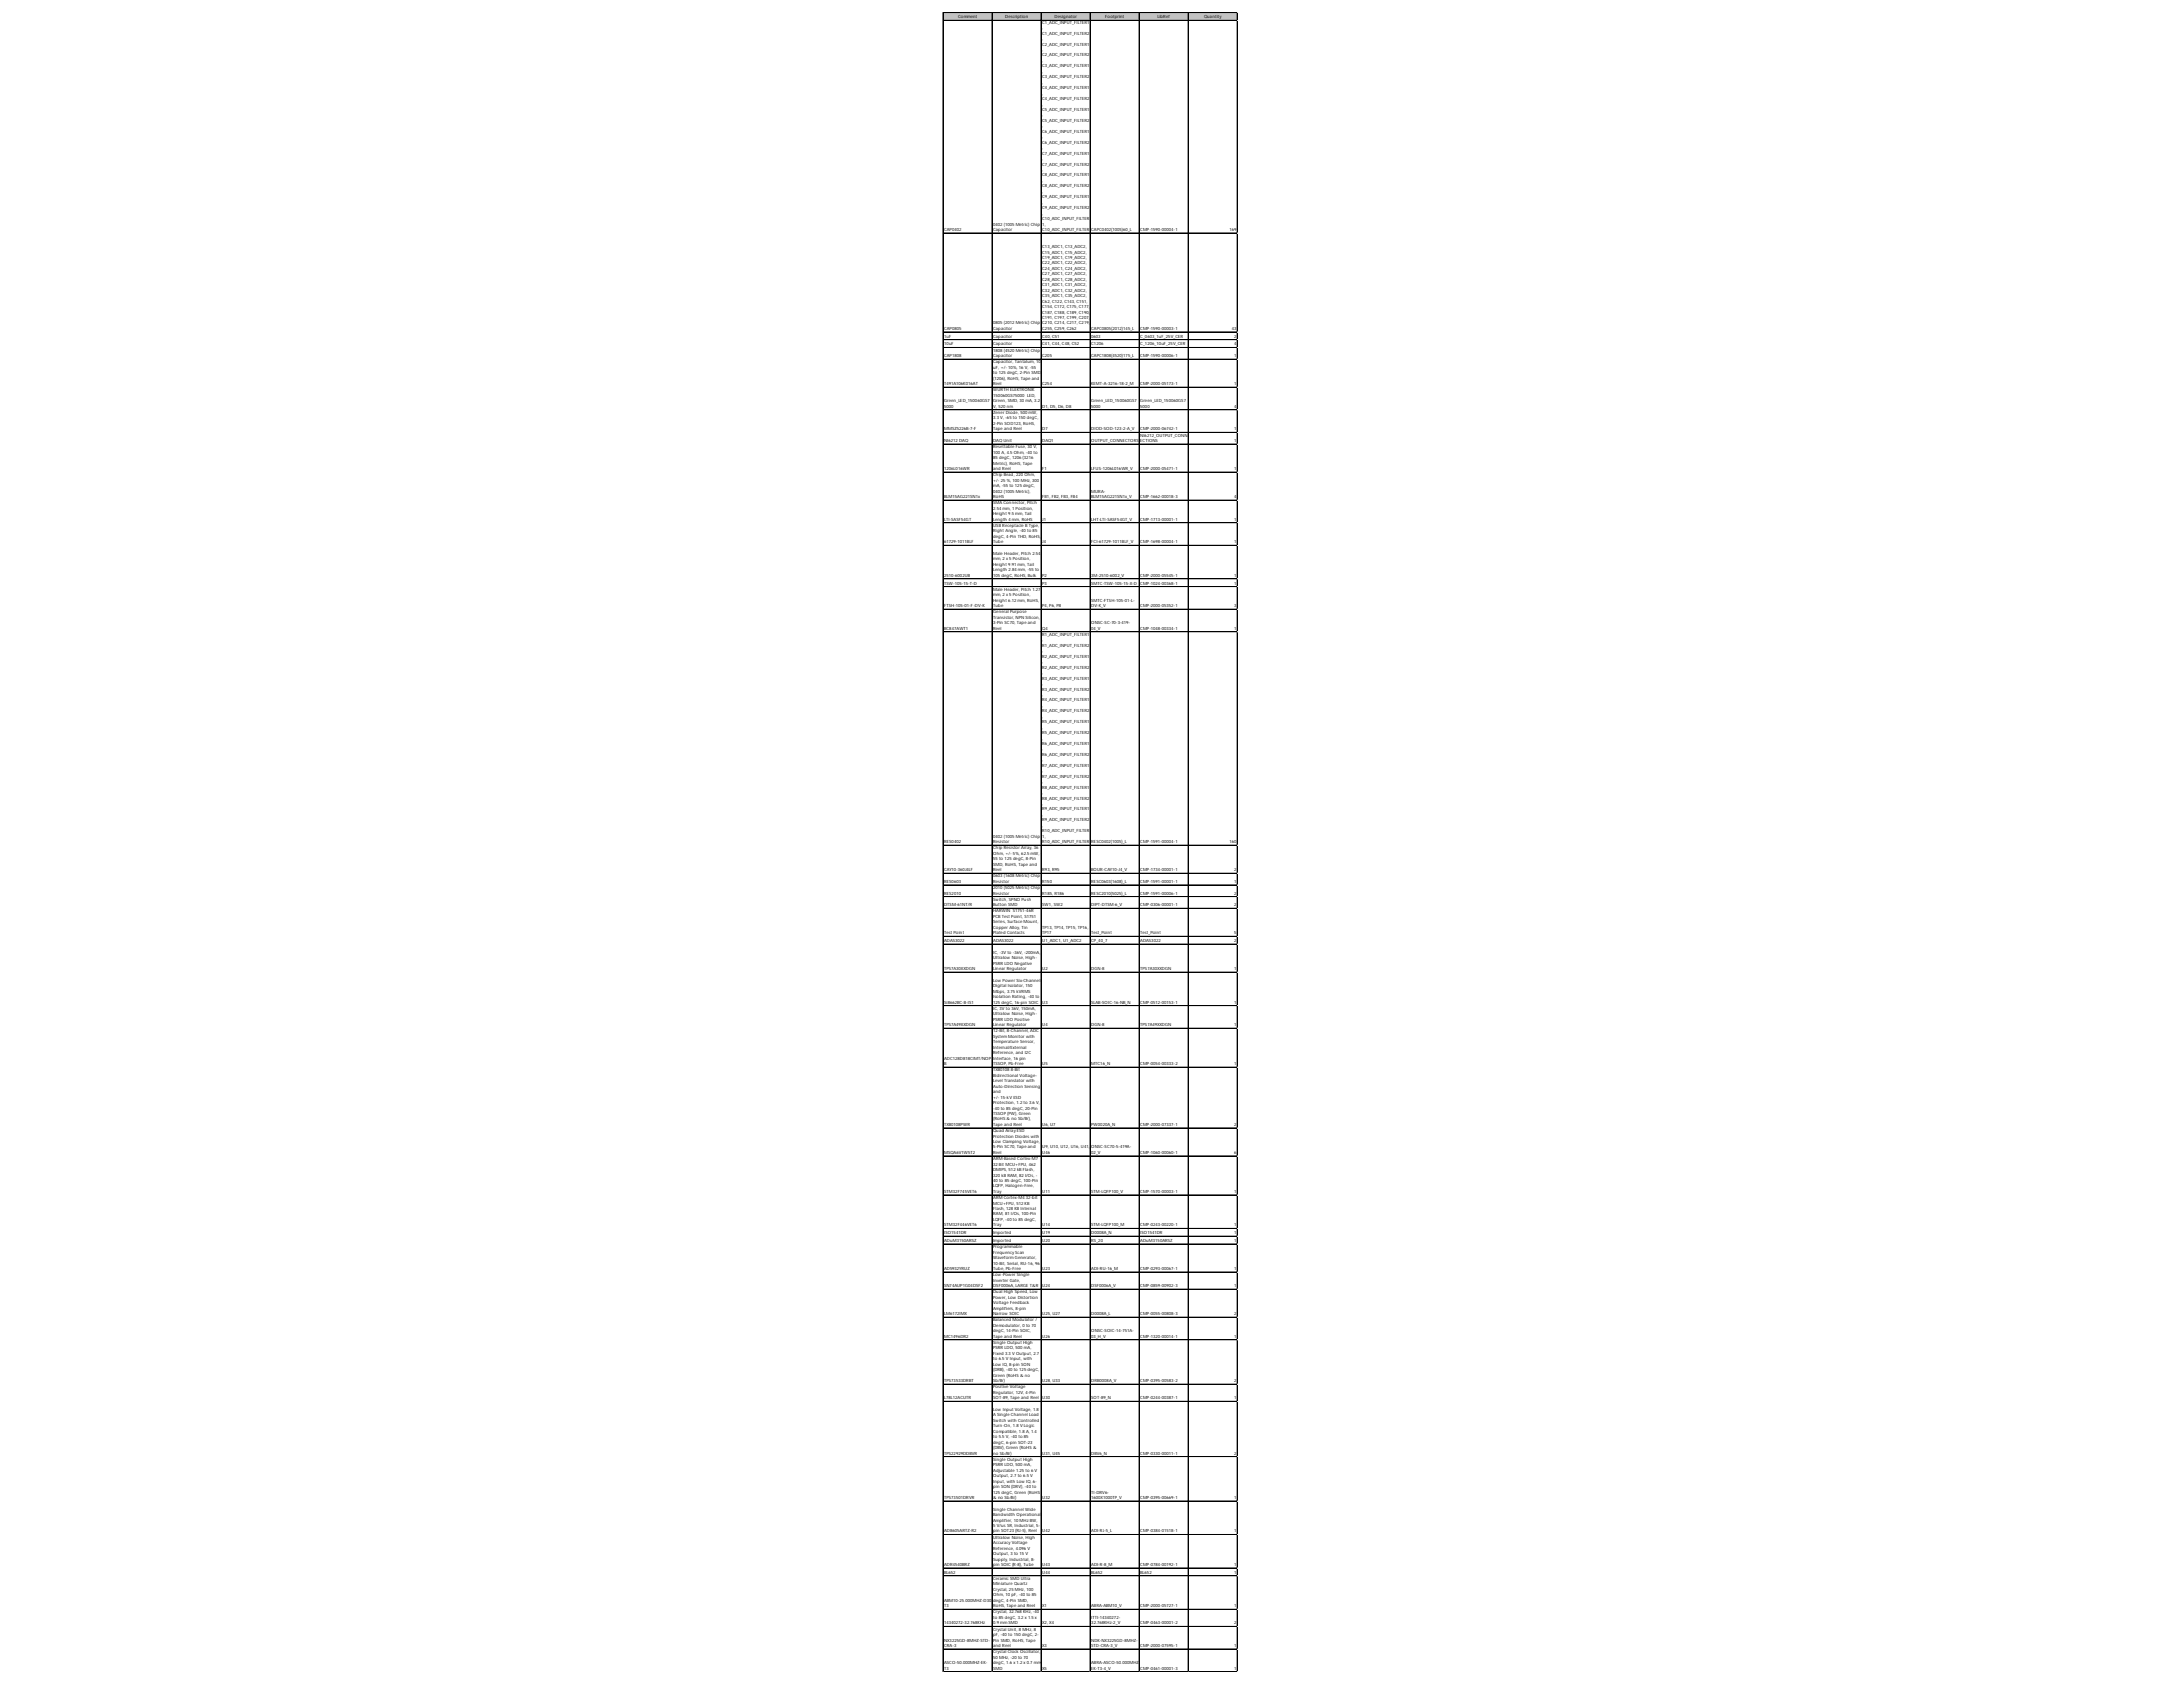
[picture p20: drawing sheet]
<svg xmlns="http://www.w3.org/2000/svg" width="279mm" height="216mm" viewBox="0 0 279 216" stroke-linecap="round" stroke-linejoin="round" font-family="sans-serif">
<defs><g id="words">
<g font-size=".5">
<text x="122.6" y="2.3">Comment</text>
<text x="128.7" y="2.3">Description</text>
<text x="133.4" y="3">C1_ADC_INPUT_FILTER1</text>
<text x="133.4" y="3.7">,</text>
<text x="133.4" y="4.4">C1_ADC_INPUT_FILTER2</text>
<text x="133.4" y="5.1">,</text>
<text x="133.4" y="5.8">C2_ADC_INPUT_FILTER1</text>
<text x="135" y="2.3">Designator</text>
<text x="141.5" y="2.3">Footprint</text>
<text x="148.1" y="2.3">LibRef</text>
<text x="154.1" y="2.3">Quantity</text>
<text x="133.4" y="6.5">,</text>
<text x="133.4" y="7.2">C2_ADC_INPUT_FILTER2</text>
<text x="133.4" y="7.9">,</text>
<text x="133.4" y="8.6">C3_ADC_INPUT_FILTER1</text>
<text x="133.4" y="9.3">,</text>
<text x="133.4" y="10">C3_ADC_INPUT_FILTER2</text>
<text x="133.4" y="10.7">,</text>
<text x="133.4" y="11.4">C4_ADC_INPUT_FILTER1</text>
<text x="133.4" y="12.1">,</text>
<text x="133.4" y="12.8">C4_ADC_INPUT_FILTER2</text>
<text x="133.4" y="13.5">,</text>
<text x="133.4" y="14.2">C5_ADC_INPUT_FILTER1</text>
<text x="133.4" y="14.9">,</text>
<text x="133.4" y="15.6">C5_ADC_INPUT_FILTER2</text>
<text x="133.4" y="16.3">,</text>
<text x="133.4" y="17">C6_ADC_INPUT_FILTER1</text>
<text x="133.4" y="17.7">,</text>
<text x="133.4" y="18.4">C6_ADC_INPUT_FILTER2</text>
<text x="133.4" y="19.1">,</text>
<text x="133.4" y="19.8">C7_ADC_INPUT_FILTER1</text>
<text x="133.4" y="20.5">,</text>
<text x="133.4" y="21.2">C7_ADC_INPUT_FILTER2</text>
<text x="133.4" y="21.9">,</text>
<text x="133.4" y="22.6">C8_ADC_INPUT_FILTER1</text>
<text x="133.4" y="23.3">,</text>
<text x="133.4" y="24">C8_ADC_INPUT_FILTER2</text>
<text x="120.8" y="29.6">CAP0402</text>
<text x="127.1" y="28.9">0402 (1005 Metric) Chip</text>
<text x="127.1" y="29.6">Capacitor</text>
<text x="133.4" y="24.7">,</text>
<text x="133.4" y="25.4">C9_ADC_INPUT_FILTER1</text>
<text x="133.4" y="26.1">,</text>
<text x="133.4" y="26.8">C9_ADC_INPUT_FILTER2</text>
<text x="133.4" y="27.5">,</text>
<text x="133.4" y="28.2">C10_ADC_INPUT_FILTER</text>
<text x="133.4" y="28.9">1,</text>
<text x="133.4" y="29.6">C10_ADC_INPUT_FILTER</text>
<text x="139.7" y="29.6">CAPC0402(1005)60_L</text>
<text x="145.9" y="29.6">CMP-1590-00004-1</text>
<text x="157.3" y="29.6">169</text>
<text x="133.4" y="31.8">C13_ADC1, C13_ADC2,</text>
<text x="133.4" y="32.4">C15_ADC1, C15_ADC2,</text>
<text x="133.4" y="33.1">C19_ADC1, C19_ADC2,</text>
<text x="133.4" y="33.8">C22_ADC1, C22_ADC2,</text>
<text x="133.4" y="34.5">C24_ADC1, C24_ADC2,</text>
<text x="133.4" y="35.2">C27_ADC1, C27_ADC2,</text>
<text x="133.4" y="35.9">C28_ADC1, C28_ADC2,</text>
<text x="127.1" y="41.5">0805 (2012 Metric) Chip</text>
<text x="133.4" y="36.6">C31_ADC1, C31_ADC2,</text>
<text x="133.4" y="37.3">C32_ADC1, C32_ADC2,</text>
<text x="133.4" y="38">C35_ADC1, C35_ADC2,</text>
<text x="133.4" y="38.7">C62, C122, C143, C151,</text>
<text x="133.4" y="39.4">C154, C172, C175, C177,</text>
<text x="133.4" y="40.1">C187, C188, C189, C190,</text>
<text x="133.4" y="40.8">C191, C197, C199, C207,</text>
<text x="133.4" y="41.5">C210, C214, C217, C219,</text>
<text x="120.8" y="42.2">CAP0805</text>
<text x="120.8" y="43.2">1uF</text>
<text x="120.8" y="44.2">10uF</text>
<text x="120.8" y="45.7">CAP1808</text>
<text x="127.1" y="42.2">Capacitor</text>
<text x="127.1" y="43.2">Capacitor</text>
<text x="127.1" y="44.2">Capacitor</text>
<text x="127.1" y="45">1808 (4520 Metric) Chip</text>
<text x="127.1" y="45.7">Capacitor</text>
<text x="127.1" y="46.5">Capacitor, Tantalum, 10</text>
<text x="127.1" y="47.2">uF, +/- 10%, 16 V, -55</text>
<text x="127.1" y="47.9">to 125 degC, 2-Pin SMD</text>
<text x="133.4" y="42.2">C255, C259, C262</text>
<text x="133.4" y="43.2">C40, C51</text>
<text x="133.4" y="44.2">C41, C44, C48, C52</text>
<text x="133.4" y="45.7">C205</text>
<text x="139.7" y="42.2">CAPC0805(2012)145_L</text>
<text x="139.7" y="43.2">0603</text>
<text x="139.7" y="44.2">C1206</text>
<text x="139.7" y="45.7">CAPC1808(4520)175_L</text>
<text x="145.9" y="42.2">CMP-1590-00003-1</text>
<text x="145.9" y="43.2">C_0603_1uF_25V_CER</text>
<text x="145.9" y="44.2">C_1206_10uF_25V_CER</text>
<text x="145.9" y="45.7">CMP-1590-00006-1</text>
<text x="157.6" y="42.2">43</text>
<text x="157.9" y="43.2">2</text>
<text x="157.9" y="44.2">4</text>
<text x="157.9" y="45.7">1</text>
<text x="120.8" y="49.3">T491A106K016AT</text>
<text x="120.8" y="51.5">Green_LED_150060GS7</text>
<text x="120.8" y="52.2">5000</text>
<text x="127.1" y="48.6">(1206), RoHS, Tape and</text>
<text x="127.1" y="49.3">Reel</text>
<text x="127.1" y="50.1">WURTH ELEKTRONIK</text>
<text x="127.1" y="50.8">150060GS75000 LED,</text>
<text x="127.1" y="51.5">Green, SMD, 30 mA, 3.2</text>
<text x="127.1" y="52.2">V, 520 nm</text>
<text x="127.1" y="53">Zener Diode, 500 mW,</text>
<text x="127.1" y="53.7">3.3 V, -65 to 150 degC,</text>
<text x="133.4" y="49.3">C254</text>
<text x="133.4" y="52.2">D1, D5, D6, D8</text>
<text x="139.7" y="49.3">KEMT-A-3216-18-2_M</text>
<text x="139.7" y="51.5">Green_LED_150060GS7</text>
<text x="139.7" y="52.2">5000</text>
<text x="145.9" y="49.3">CMP-2000-05173-1</text>
<text x="145.9" y="51.5">Green_LED_150060GS7</text>
<text x="145.9" y="52.2">5000</text>
<text x="157.9" y="49.3">1</text>
<text x="157.9" y="52.2">4</text>
<text x="120.8" y="55.1">MMSZ5226B-7-F</text>
<text x="120.8" y="56.6">NI6212 DAQ</text>
<text x="127.1" y="54.4">2-Pin SOD123, RoHS,</text>
<text x="127.1" y="55.1">Tape and Reel</text>
<text x="127.1" y="56.6">DAQ Unit</text>
<text x="127.1" y="57.4">Resettable Fuse, 30 V,</text>
<text x="127.1" y="58.1">100 A, 4.5 Ohm, -40 to</text>
<text x="127.1" y="58.8">85 degC, 1206 (3216</text>
<text x="127.1" y="59.5">Metric), RoHS, Tape</text>
<text x="133.4" y="55.1">D7</text>
<text x="133.4" y="56.6">DAQ1</text>
<text x="139.7" y="55.1">DIOD-SOD-123-2-A_V</text>
<text x="139.7" y="56.6">OUTPUT_CONNECTORS</text>
<text x="145.9" y="55.1">CMP-2000-06742-1</text>
<text x="145.9" y="55.9">NI6212_OUTPUT_CONN</text>
<text x="145.9" y="56.6">ECTIONS</text>
<text x="157.9" y="55.1">1</text>
<text x="157.9" y="56.6">1</text>
<text x="120.8" y="60.2">1206L016WR</text>
<text x="120.8" y="63.7">BLM15AG221SN1x</text>
<text x="127.1" y="60.2">and Reel</text>
<text x="127.1" y="61">Chip Bead, 220 Ohm,</text>
<text x="127.1" y="61.7">+/- 25 %, 100 MHz, 300</text>
<text x="127.1" y="62.4">mA, -55 to 125 degC,</text>
<text x="127.1" y="63.1">0402 (1005 Metric),</text>
<text x="127.1" y="63.7">RoHS</text>
<text x="127.1" y="64.5">SMA Connector, Pitch</text>
<text x="127.1" y="65.2">2.54 mm, 1 Position,</text>
<text x="127.1" y="65.9">Height 9.5 mm, Tail</text>
<text x="133.4" y="60.2">F1</text>
<text x="133.4" y="63.7">FB1, FB2, FB3, FB4</text>
<text x="139.7" y="60.2">LFUS-1206L016WR_V</text>
<text x="139.7" y="63.1">MURA-</text>
<text x="139.7" y="63.7">BLM15AG221SN1x_V</text>
<text x="145.9" y="60.2">CMP-2000-05471-1</text>
<text x="145.9" y="63.7">CMP-1662-00018-3</text>
<text x="157.9" y="60.2">1</text>
<text x="157.9" y="63.7">4</text>
<text x="120.8" y="66.6">LTI-SASF54GT</text>
<text x="120.8" y="69.5">61729-1011BLF</text>
<text x="127.1" y="66.6">Length 4 mm, RoHS</text>
<text x="127.1" y="67.4">USB Receptacle B Type,</text>
<text x="127.1" y="68.1">Right Angle, -40 to 85</text>
<text x="127.1" y="68.8">degC, 4-Pin THD, RoHS,</text>
<text x="127.1" y="69.5">Tube</text>
<text x="127.1" y="71">Male Header, Pitch 2.54</text>
<text x="127.1" y="71.7">mm, 2 x 5 Position,</text>
<text x="133.4" y="66.6">J1</text>
<text x="133.4" y="69.5">J4</text>
<text x="139.7" y="66.6">LHT-LTI-SASF54GT_V</text>
<text x="139.7" y="69.5">FCI-61729-1011BLF_V</text>
<text x="145.9" y="66.6">CMP-1713-00001-1</text>
<text x="145.9" y="69.5">CMP-1698-00004-1</text>
<text x="157.9" y="66.6">1</text>
<text x="157.9" y="69.5">1</text>
<text x="120.8" y="73.8">2510-6002UB</text>
<text x="120.8" y="74.8">TSW-105-15-T-D</text>
<text x="120.8" y="77.7">FTSH-105-01-F-DV-K</text>
<text x="127.1" y="72.4">Height 9.91 mm, Tail</text>
<text x="127.1" y="73.1">Length 2.84 mm, -55 to</text>
<text x="127.1" y="73.8">105 degC, RoHS, Bulk</text>
<text x="127.1" y="75.6">Male Header, Pitch 1.27</text>
<text x="127.1" y="76.3">mm, 2 x 5 Position,</text>
<text x="127.1" y="77">Height 6.12 mm, RoHS,</text>
<text x="127.1" y="77.7">Tube</text>
<text x="133.4" y="73.8">P2</text>
<text x="133.4" y="74.8">P3</text>
<text x="133.4" y="77.7">P4, P6, P8</text>
<text x="139.7" y="73.8">3M-2510-6002_V</text>
<text x="139.7" y="74.8">SMTC-TSW-105-15-X-D</text>
<text x="139.7" y="77">SMTC-FTSH-105-01-L-</text>
<text x="139.7" y="77.7">DV-K_V</text>
<text x="145.9" y="73.8">CMP-2000-05545-1</text>
<text x="145.9" y="74.8">CMP-1024-00368-1</text>
<text x="145.9" y="77.7">CMP-2000-05352-1</text>
<text x="157.9" y="73.8">1</text>
<text x="157.9" y="74.8">1</text>
<text x="157.9" y="77.7">3</text>
<text x="120.8" y="80.6">BC847AWT1</text>
<text x="127.1" y="78.5">General Purpose</text>
<text x="127.1" y="79.2">Transistor, NPN Silicon,</text>
<text x="127.1" y="79.9">3-Pin SC70, Tape and</text>
<text x="127.1" y="80.6">Reel</text>
<text x="133.4" y="80.6">Q4</text>
<text x="133.4" y="81.4">R1_ADC_INPUT_FILTER1</text>
<text x="133.4" y="82.1">,</text>
<text x="133.4" y="82.8">R1_ADC_INPUT_FILTER2</text>
<text x="133.4" y="83.5">,</text>
<text x="139.7" y="79.9">ONSC-SC-70-3-419-</text>
<text x="139.7" y="80.6">04_V</text>
<text x="145.9" y="80.6">CMP-1048-00334-1</text>
<text x="157.9" y="80.6">1</text>
<text x="133.4" y="84.2">R2_ADC_INPUT_FILTER1</text>
<text x="133.4" y="84.9">,</text>
<text x="133.4" y="85.6">R2_ADC_INPUT_FILTER2</text>
<text x="133.4" y="86.3">,</text>
<text x="133.4" y="87">R3_ADC_INPUT_FILTER1</text>
<text x="133.4" y="87.7">,</text>
<text x="133.4" y="88.4">R3_ADC_INPUT_FILTER2</text>
<text x="133.4" y="89.1">,</text>
<text x="133.4" y="89.8">R4_ADC_INPUT_FILTER1</text>
<text x="133.4" y="90.5">,</text>
<text x="133.4" y="91.2">R4_ADC_INPUT_FILTER2</text>
<text x="133.4" y="91.9">,</text>
<text x="133.4" y="92.6">R5_ADC_INPUT_FILTER1</text>
<text x="133.4" y="93.3">,</text>
<text x="133.4" y="94">R5_ADC_INPUT_FILTER2</text>
<text x="133.4" y="94.6">,</text>
<text x="133.4" y="95.3">R6_ADC_INPUT_FILTER1</text>
<text x="133.4" y="96">,</text>
<text x="133.4" y="96.7">R6_ADC_INPUT_FILTER2</text>
<text x="133.4" y="97.4">,</text>
<text x="133.4" y="98.1">R7_ADC_INPUT_FILTER1</text>
<text x="133.4" y="98.8">,</text>
<text x="133.4" y="99.5">R7_ADC_INPUT_FILTER2</text>
<text x="133.4" y="100.2">,</text>
<text x="133.4" y="100.9">R8_ADC_INPUT_FILTER1</text>
<text x="133.4" y="101.6">,</text>
<text x="120.8" y="107.9">RES0402</text>
<text x="127.1" y="107.2">0402 (1005 Metric) Chip</text>
<text x="127.1" y="107.9">Resistor</text>
<text x="133.4" y="102.3">R8_ADC_INPUT_FILTER2</text>
<text x="133.4" y="103">,</text>
<text x="133.4" y="103.7">R9_ADC_INPUT_FILTER1</text>
<text x="133.4" y="104.4">,</text>
<text x="133.4" y="105.1">R9_ADC_INPUT_FILTER2</text>
<text x="133.4" y="105.8">,</text>
<text x="133.4" y="106.5">R10_ADC_INPUT_FILTER</text>
<text x="133.4" y="107.2">1,</text>
<text x="133.4" y="107.9">R10_ADC_INPUT_FILTER</text>
<text x="139.7" y="107.9">RESC0402(1005)_L</text>
<text x="145.9" y="107.9">CMP-1591-00004-1</text>
<text x="157.3" y="107.9">160</text>
<text x="120.8" y="111.5">CAY10-360J4LF</text>
<text x="120.8" y="113">RES0603</text>
<text x="127.1" y="108.7">Chip Resistor Array, 36</text>
<text x="127.1" y="109.4">Ohm, +/- 5%, 62.5 mW, -</text>
<text x="127.1" y="110.1">55 to 125 degC, 8-Pin</text>
<text x="127.1" y="110.8">SMD, RoHS, Tape and</text>
<text x="127.1" y="111.5">Reel</text>
<text x="127.1" y="112.3">0603 (1608 Metric) Chip</text>
<text x="127.1" y="113">Resistor</text>
<text x="127.1" y="113.8">2010 (5025 Metric) Chip</text>
<text x="133.4" y="111.5">R93, R95</text>
<text x="133.4" y="113">R150</text>
<text x="139.7" y="111.5">BOUR-CAY10-J4_V</text>
<text x="139.7" y="113">RESC0603(1608)_L</text>
<text x="145.9" y="111.5">CMP-1734-00001-1</text>
<text x="145.9" y="113">CMP-1591-00001-1</text>
<text x="157.9" y="111.5">2</text>
<text x="157.9" y="113">1</text>
<text x="120.8" y="114.5">RES2010</text>
<text x="120.8" y="116">DTSM-61NT/R</text>
<text x="120.8" y="119.6">Test Point</text>
<text x="127.1" y="114.5">Resistor</text>
<text x="127.1" y="115.3">Switch, SPNO Push</text>
<text x="127.1" y="116">Button SMD</text>
<text x="127.1" y="116.8">HARWIN S1751-46R</text>
<text x="127.1" y="117.5">PCB Test Point, S1751</text>
<text x="127.1" y="118.2">Series, Surface Mount,</text>
<text x="127.1" y="118.9">Copper Alloy, Tin</text>
<text x="127.1" y="119.6">Plated Contacts</text>
<text x="133.4" y="114.5">R185, R186</text>
<text x="133.4" y="116">SW1, SW2</text>
<text x="133.4" y="118.9">TP13, TP14, TP15, TP16,</text>
<text x="133.4" y="119.6">TP17</text>
<text x="139.7" y="114.5">RESC2010(5025)_L</text>
<text x="139.7" y="116">DIPT-DTSM-6_V</text>
<text x="139.7" y="119.6">Test_Point</text>
<text x="145.9" y="114.5">CMP-1591-00006-1</text>
<text x="145.9" y="116">CMP-0306-00001-1</text>
<text x="145.9" y="119.6">Test_Point</text>
<text x="157.9" y="114.5">2</text>
<text x="157.9" y="116">2</text>
<text x="157.9" y="119.6">5</text>
<text x="120.8" y="120.6">ADAS3022</text>
<text x="120.8" y="124.2">TPS7A30XXDGN</text>
<text x="127.1" y="120.6">ADAS3022</text>
<text x="127.1" y="122.1">IC, -3V to -36V, -200mA,</text>
<text x="127.1" y="122.8">Ultralow Noise, High-</text>
<text x="127.1" y="123.5">PSRR LDO Negative</text>
<text x="127.1" y="124.2">Linear Regulator</text>
<text x="127.1" y="125.7">Low Power Six-Channel</text>
<text x="133.4" y="120.6">U1_ADC1, U1_ADC2</text>
<text x="133.4" y="124.2">U2</text>
<text x="139.7" y="120.6">CP_40_7</text>
<text x="139.7" y="124.2">DGN-8</text>
<text x="145.9" y="120.6">ADAS3022</text>
<text x="145.9" y="124.2">TPS7A30XXDGN</text>
<text x="157.9" y="120.6">2</text>
<text x="157.9" y="124.2">1</text>
<text x="120.8" y="128.4">Si8662BC-B-IS1</text>
<text x="120.8" y="131.3">TPS7A49XXDGN</text>
<text x="127.1" y="126.3">Digital Isolator, 150</text>
<text x="127.1" y="127">Mbps, 3.75 kVRMS</text>
<text x="127.1" y="127.7">Isolation Rating, -40 to</text>
<text x="127.1" y="128.4">125 degC, 16-pin SOIC</text>
<text x="127.1" y="129.2">IC, 3V to 36V, 150mA,</text>
<text x="127.1" y="129.9">Ultralow Noise, High-</text>
<text x="127.1" y="130.6">PSRR LDO Positive</text>
<text x="127.1" y="131.3">Linear Regulator</text>
<text x="133.4" y="128.4">U3</text>
<text x="133.4" y="131.3">U4</text>
<text x="139.7" y="128.4">SLAB-SOIC-16-NB_N</text>
<text x="139.7" y="131.3">DGN-8</text>
<text x="145.9" y="128.4">CMP-0512-00153-1</text>
<text x="145.9" y="131.3">TPS7A49XXDGN</text>
<text x="157.9" y="128.4">1</text>
<text x="157.9" y="131.3">1</text>
<text x="120.8" y="135.6">ADC128D818CIMT/NOP</text>
<text x="120.8" y="136.3">B</text>
<text x="127.1" y="132.1">12-Bit, 8-Channel, ADC</text>
<text x="127.1" y="132.8">System Monitor with</text>
<text x="127.1" y="133.5">Temperature Sensor,</text>
<text x="127.1" y="134.2">Internal/External</text>
<text x="127.1" y="134.9">Reference, and I2C</text>
<text x="127.1" y="135.6">Interface, 16 pin</text>
<text x="127.1" y="136.3">TSSOP, Pb-Free</text>
<text x="127.1" y="137.1">TXB0108 8-Bit</text>
<text x="127.1" y="137.8">Bidirectional Voltage-</text>
<text x="133.4" y="136.3">U5</text>
<text x="139.7" y="136.3">MTC16_N</text>
<text x="145.9" y="136.3">CMP-0054-00333-2</text>
<text x="157.9" y="136.3">1</text>
<text x="127.1" y="138.5">Level Translator with</text>
<text x="127.1" y="139.2">Auto-Direction Sensing</text>
<text x="127.1" y="139.9">and</text>
<text x="127.1" y="140.6">+/- 15-kV ESD</text>
<text x="127.1" y="141.3">Protection, 1.2 to 3.6 V,</text>
<text x="127.1" y="142">-40 to 85 degC, 20-Pin</text>
<text x="127.1" y="142.7">TSSOP (PW), Green</text>
<text x="127.1" y="143.4">(RoHS &amp; no Sb/Br),</text>
<text x="120.8" y="144.1">TXB0108PWR</text>
<text x="120.8" y="147.7">MSQA6V1W5T2</text>
<text x="127.1" y="144.1">Tape and Reel</text>
<text x="127.1" y="144.9">Quad Array ESD</text>
<text x="127.1" y="145.6">Protection Diodes with</text>
<text x="127.1" y="146.3">Low Clamping Voltage,</text>
<text x="127.1" y="147">5-Pin SC70, Tape and</text>
<text x="127.1" y="147.7">Reel</text>
<text x="127.1" y="148.5">ARM-Based Cortex-M7</text>
<text x="127.1" y="149.2">32 Bit MCU+FPU, 462</text>
<text x="127.1" y="149.9">DMIPS, 512 kB Flash,</text>
<text x="133.4" y="144.1">U6, U7</text>
<text x="133.4" y="147">U9, U10, U12, U16, U41,</text>
<text x="133.4" y="147.7">U46</text>
<text x="139.7" y="144.1">PW0020A_N</text>
<text x="139.7" y="147">ONSC-SC70-5-419A-</text>
<text x="139.7" y="147.7">02_V</text>
<text x="145.9" y="144.1">CMP-2000-07337-1</text>
<text x="145.9" y="147.7">CMP-1060-00060-1</text>
<text x="157.9" y="144.1">2</text>
<text x="157.9" y="147.7">6</text>
<text x="120.8" y="152.7">STM32F745VET6</text>
<text x="127.1" y="150.6">320 kB RAM, 82 I/Os, -</text>
<text x="127.1" y="151.3">40 to 85 degC, 100-Pin</text>
<text x="127.1" y="152">LQFP, Halogen-Free,</text>
<text x="127.1" y="152.7">Tray</text>
<text x="127.1" y="153.5">ARM Cortex-M4 32-bit</text>
<text x="127.1" y="154.2">MCU+FPU, 512 KB</text>
<text x="127.1" y="154.9">Flash, 128 KB Internal</text>
<text x="127.1" y="155.6">RAM, 81 I/Os, 100-Pin</text>
<text x="133.4" y="152.7">U11</text>
<text x="139.7" y="152.7">STM-LQFP100_V</text>
<text x="145.9" y="152.7">CMP-1570-00003-1</text>
<text x="157.9" y="152.7">1</text>
<text x="120.8" y="157">STM32F446VET6</text>
<text x="120.8" y="157.9">ISO1541DR</text>
<text x="120.8" y="158.9">ADuM3150ARSZ</text>
<text x="127.1" y="156.3">LQFP, -40 to 85 degC,</text>
<text x="127.1" y="157">Tray</text>
<text x="127.1" y="157.9">Imported</text>
<text x="127.1" y="158.9">Imported</text>
<text x="127.1" y="159.7">Programmable</text>
<text x="127.1" y="160.4">Frequency Scan</text>
<text x="127.1" y="161.1">Waveform Generator,</text>
<text x="127.1" y="161.8">10-Bit, Serial, RU-16, 96</text>
<text x="133.4" y="157">U14</text>
<text x="133.4" y="157.9">U19</text>
<text x="133.4" y="158.9">U20</text>
<text x="139.7" y="157">STM-LQFP100_M</text>
<text x="139.7" y="157.9">D0008A_N</text>
<text x="139.7" y="158.9">RS_20</text>
<text x="145.9" y="157">CMP-0243-00220-1</text>
<text x="145.9" y="157.9">ISO1541DR</text>
<text x="145.9" y="158.9">ADuM3150ARSZ</text>
<text x="157.9" y="157">1</text>
<text x="157.9" y="157.9">1</text>
<text x="157.9" y="158.9">1</text>
<text x="120.8" y="162.5">AD5932YRUZ</text>
<text x="120.8" y="164.7">SN74AUP1G04DSF2</text>
<text x="127.1" y="162.5">Tube, Pb-Free</text>
<text x="127.1" y="163.3">Low-Power Single</text>
<text x="127.1" y="164">Inverter Gate,</text>
<text x="127.1" y="164.7">DSF0006A, LARGE T&amp;R</text>
<text x="127.1" y="165.5">Dual High Speed, Low</text>
<text x="127.1" y="166.2">Power, Low Distortion</text>
<text x="127.1" y="166.9">Voltage Feedback</text>
<text x="127.1" y="167.6">Amplifiers, 8-pin</text>
<text x="133.4" y="162.5">U23</text>
<text x="133.4" y="164.7">U24</text>
<text x="139.7" y="162.5">ADI-RU-16_M</text>
<text x="139.7" y="164.7">DSF0006A_V</text>
<text x="145.9" y="162.5">CMP-0293-00067-1</text>
<text x="145.9" y="164.7">CMP-0859-00902-3</text>
<text x="157.9" y="162.5">1</text>
<text x="157.9" y="164.7">1</text>
<text x="120.8" y="168.3">LM6172IMX</text>
<text x="120.8" y="171.2">MC1496DR2</text>
<text x="127.1" y="168.3">Narrow SOIC</text>
<text x="127.1" y="169.1">Balanced Modulator /</text>
<text x="127.1" y="169.8">Demodulator, 0 to 70</text>
<text x="127.1" y="170.5">degC, 14-Pin SOIC,</text>
<text x="127.1" y="171.2">Tape and Reel</text>
<text x="127.1" y="172">Single Output High</text>
<text x="127.1" y="172.7">PSRR LDO, 500 mA,</text>
<text x="127.1" y="173.4">Fixed 3.3 V Output, 2.7</text>
<text x="133.4" y="168.3">U25, U27</text>
<text x="133.4" y="171.2">U26</text>
<text x="139.7" y="168.3">D0008A_L</text>
<text x="139.7" y="170.5">ONSC-SOIC-14-751A-</text>
<text x="139.7" y="171.2">03_H_V</text>
<text x="145.9" y="168.3">CMP-0055-00808-3</text>
<text x="145.9" y="171.2">CMP-1320-00014-1</text>
<text x="157.9" y="168.3">2</text>
<text x="157.9" y="171.2">1</text>
<text x="120.8" y="176.9">TPS73533DRBT</text>
<text x="120.8" y="179.1">L78L12ACUTR</text>
<text x="127.1" y="174.1">to 6.5 V Input, with</text>
<text x="127.1" y="174.8">Low IQ, 8-pin SON</text>
<text x="127.1" y="175.5">(DRB), -40 to 125 degC,</text>
<text x="127.1" y="176.2">Green (RoHS &amp; no</text>
<text x="127.1" y="176.9">Sb/Br)</text>
<text x="127.1" y="177.7">Positive Voltage</text>
<text x="127.1" y="178.4">Regulator, 12V, 4-Pin</text>
<text x="127.1" y="179.1">SOT-89, Tape and Reel</text>
<text x="133.4" y="176.9">U28, U33</text>
<text x="133.4" y="179.1">U30</text>
<text x="139.7" y="176.9">DRB0008A_V</text>
<text x="139.7" y="179.1">SOT-89_N</text>
<text x="145.9" y="176.9">CMP-0395-00583-2</text>
<text x="145.9" y="179.1">CMP-0244-00387-1</text>
<text x="157.9" y="176.9">2</text>
<text x="157.9" y="179.1">1</text>
<text x="127.1" y="180.6">Low Input Voltage, 1.8</text>
<text x="127.1" y="181.3">A Single Channel Load</text>
<text x="127.1" y="182">Switch with Controlled</text>
<text x="127.1" y="182.7">Turn-On, 1.8 V Logic</text>
<text x="127.1" y="183.4">Compatible, 1.8 A, 1.4</text>
<text x="127.1" y="184.1">to 5.5 V, -40 to 85</text>
<text x="127.1" y="184.8">degC, 6-pin SOT-23</text>
<text x="127.1" y="185.5">(DBV), Green (RoHS &amp;</text>
<text x="120.8" y="186.2">TPS22929DDBVR</text>
<text x="120.8" y="191.8">TPS73501DRVR</text>
<text x="127.1" y="186.2">no Sb/Br)</text>
<text x="127.1" y="187">Single Output High</text>
<text x="127.1" y="187.7">PSRR LDO, 500 mA,</text>
<text x="127.1" y="188.3">Adjustable 1.25 to 6 V</text>
<text x="127.1" y="189">Output, 2.7 to 6.5 V</text>
<text x="127.1" y="189.7">Input, with Low IQ, 6-</text>
<text x="127.1" y="190.4">pin SON (DRV), -40 to</text>
<text x="127.1" y="191.1">125 degC, Green (RoHS</text>
<text x="127.1" y="191.8">&amp; no Sb/Br)</text>
<text x="133.4" y="186.2">U31, U45</text>
<text x="133.4" y="191.8">U32</text>
<text x="139.7" y="186.2">DBV6_N</text>
<text x="139.7" y="191.1">TI-DRV6-</text>
<text x="139.7" y="191.8">1600X1000TP_V</text>
<text x="145.9" y="186.2">CMP-0330-00011-1</text>
<text x="145.9" y="191.8">CMP-0395-00669-1</text>
<text x="157.9" y="186.2">2</text>
<text x="157.9" y="191.8">1</text>
<text x="120.8" y="196.1">AD8605ARTZ-R2</text>
<text x="127.1" y="193.3">Single Channel Wide</text>
<text x="127.1" y="194">Bandwidth Operational</text>
<text x="127.1" y="194.7">Amplifier, 10 MHz BW,</text>
<text x="127.1" y="195.4">5 V/us SR, Industrial, 5-</text>
<text x="127.1" y="196.1">pin SOT23 (RJ-5), Reel</text>
<text x="127.1" y="196.9">Ultralow Noise, High</text>
<text x="127.1" y="197.6">Accuracy Voltage</text>
<text x="133.4" y="196.1">U42</text>
<text x="139.7" y="196.1">ADI-RJ-5_L</text>
<text x="145.9" y="196.1">CMP-0384-01518-1</text>
<text x="157.9" y="196.1">1</text>
<text x="120.8" y="200.4">ADR4540BRZ</text>
<text x="120.8" y="201.4">BL652</text>
<text x="127.1" y="198.3">Reference, 4.096 V</text>
<text x="127.1" y="199">Output, 3 to 15 V</text>
<text x="127.1" y="199.7">Supply, Industrial, 8-</text>
<text x="127.1" y="200.4">pin SOIC (R-8), Tube</text>
<text x="127.1" y="202.2">Ceramic SMD Ultra</text>
<text x="127.1" y="202.9">Miniature Quartz</text>
<text x="127.1" y="203.6">Crystal, 25 MHz, 100</text>
<text x="133.4" y="200.4">U43</text>
<text x="133.4" y="201.4">U44</text>
<text x="139.7" y="200.4">ADI-R-8_M</text>
<text x="139.7" y="201.4">BL652</text>
<text x="145.9" y="200.4">CMP-0784-00192-1</text>
<text x="145.9" y="201.4">BL652</text>
<text x="157.9" y="200.4">1</text>
<text x="157.9" y="201.4">1</text>
<text x="120.8" y="205">ABM10-25.000MHZ-D30-</text>
<text x="120.8" y="205.7">T3</text>
<text x="120.8" y="207.9">14340272-32.768KHz</text>
<text x="127.1" y="204.3">Ohm, 10 pF, -40 to 85</text>
<text x="127.1" y="205">degC, 4-Pin SMD,</text>
<text x="127.1" y="205.7">RoHS, Tape and Reel</text>
<text x="127.1" y="206.5">Crystal, 32.768 KHz, -40</text>
<text x="127.1" y="207.2">to 85 degC, 3.2 x 1.5 x</text>
<text x="127.1" y="207.9">0.9 mm SMD</text>
<text x="127.1" y="208.7">Crystal Unit, 8 MHz, 8</text>
<text x="127.1" y="209.4">pF, -40 to 150 degC, 2-</text>
<text x="133.4" y="205.7">X1</text>
<text x="133.4" y="207.9">X2, X4</text>
<text x="139.7" y="205.7">ABRA-ABM10_V</text>
<text x="139.7" y="207.2">ITTI-14340272-</text>
<text x="139.7" y="207.9">32.768KHz-2_V</text>
<text x="145.9" y="205.7">CMP-2000-05727-1</text>
<text x="145.9" y="207.9">CMP-0463-00001-2</text>
<text x="157.9" y="205.7">1</text>
<text x="157.9" y="207.9">2</text>
<text x="120.8" y="210.1">NX3225GD-8MHZ-STD-</text>
<text x="120.8" y="210.8">CRA-3</text>
<text x="120.8" y="213">ASCO-50.000MHZ-EK-</text>
<text x="120.8" y="213.7">T3</text>
<text x="127.1" y="210.1">Pin SMD, RoHS, Tape</text>
<text x="127.1" y="210.8">and Reel</text>
<text x="127.1" y="211.6">Crystal Clock Oscillator,</text>
<text x="127.1" y="212.3">50 MHz, -20 to 70</text>
<text x="127.1" y="213">degC, 1.6 x 1.2 x 0.7 mm</text>
<text x="127.1" y="213.7">SMD</text>
<text x="133.4" y="210.8">X3</text>
<text x="133.4" y="213.7">X5</text>
<text x="139.7" y="210.1">NDK-NX3225GD-8MHZ-</text>
<text x="139.7" y="210.8">STD-CRA-3_V</text>
<text x="139.7" y="213">ABRA-ASCO-50.000MHZ-</text>
<text x="139.7" y="213.7">EK-T3-4_V</text>
<text x="145.9" y="210.8">CMP-2000-07595-1</text>
<text x="145.9" y="213.7">CMP-0461-00001-3</text>
<text x="157.9" y="210.8">1</text>
<text x="157.9" y="213.7">1</text>
</g>
</g></defs>
<path d="M120.7 1.6h37.7v1.1h-37.7z" fill="#c0c0c0"/>
<g fill="none" stroke="#000" stroke-width=".13">
<path d="M120.7 1.6v212.4M120.7 1.6h37.7M120.7 2.6h37.7M127 1.7v212.3M133.2 1.7v212.3M133.3 1.7v212.3M139.5 1.7v212.3M145.8 1.7v212.3M152.1 1.7v212.3M158.4 1.7l-.1 212.3M158.4 1.6h-37.7v212.4M120.7 29.8h37.7"/>
<path d="M120.7 42.5h37.7M120.7 43.5h37.7M120.7 44.5h37.7M120.7 46h37.7M120.7 49.6h37.7M120.7 52.4h37.7M120.7 52.5h37.7M120.7 55.3h37.7M120.7 55.4h37.7M120.7 56.8h37.7M120.7 56.9h37.7M120.7 60.4h37.7"/>
<path d="M120.7 64h37.7M120.7 66.9h37.7M120.7 69.8h37.7M120.7 74.1h37.7M120.7 75.1h37.7M120.7 78h37.7M120.7 80.9h37.7M120.7 108.2h37.7M120.7 111.8h37.7M120.7 113.2h37.7M120.7 113.3h37.7M120.7 114.7h37.7"/>
<path d="M120.7 114.8h37.7M120.7 116.2h37.7M120.7 116.3h37.7M120.7 119.8h37.7M120.7 119.9h37.7M120.7 120.8h37.7M120.7 124.4h37.7M120.7 128.7h37.7M120.7 131.6h37.7M120.7 136.6h37.7M120.7 144.3h37.7M120.7 144.4h37.7"/>
<path d="M120.7 147.9h37.7M120.7 148h37.7M120.7 152.9h37.7M120.7 157.2h37.7M120.7 158.2h37.7M120.7 159.2h37.7M120.7 162.8h37.7M120.7 165h37.7M120.7 168.6h37.7M120.7 171.5h37.7M120.7 177.1h37.7M120.7 177.2h37.7"/>
<path d="M120.7 179.3h37.7M120.7 186.4h37.7M120.7 192.1h37.7M120.7 196.4h37.7M120.7 200.7h37.7M120.7 201.7h37.7M120.7 205.9h37.7M120.7 206h37.7M120.7 208.1h37.7M120.7 208.2h37.7M120.7 211h37.7M120.7 211.1h37.7"/>
<path d="M120.7 213.9h37.7"/>
</g>
<path d="M120.7 214h.1" fill="none" stroke="#d4d4d4" stroke-width=".13"/>
<path d="M127 214h.1" fill="none" stroke="#d4d4d4" stroke-width=".13"/>
<path d="M133.2 214h.1" fill="none" stroke="#d4d4d4" stroke-width=".13"/>
<path d="M133.2 214h.1z" fill="#d4d4d4"/>
<path d="M139.5 214h.1" fill="none" stroke="#d4d4d4" stroke-width=".13"/>
<path d="M139.5 214h.1z" fill="#d4d4d4"/>
<path d="M145.8 214h.1" fill="none" stroke="#d4d4d4" stroke-width=".13"/>
<path d="M152.1 214h.1" fill="none" stroke="#d4d4d4" stroke-width=".13"/>
<path d="M158.3 214h.1" fill="none" stroke="#d4d4d4" stroke-width=".13"/>
<path d="M158.3 214h.1z" fill="#d4d4d4"/>
<path d="M158.4 1.6h.1" fill="none" stroke="#d4d4d4" stroke-width=".13"/>
<path d="M158.4 1.6v.1z" fill="#d4d4d4"/>
<path d="M158.4 2.6h.1" fill="none" stroke="#d4d4d4" stroke-width=".13"/>
<path d="M158.4 2.6v.1z" fill="#d4d4d4"/>
<path d="M158.4 29.8h.1" fill="none" stroke="#d4d4d4" stroke-width=".13"/>
<path d="M158.4 29.8v.1z" fill="#d4d4d4"/>
<path d="M158.4 42.5h.1" fill="none" stroke="#d4d4d4" stroke-width=".13"/>
<path d="M158.4 43.5h.1" fill="none" stroke="#d4d4d4" stroke-width=".13"/>
<path d="M158.4 44.5h.1" fill="none" stroke="#d4d4d4" stroke-width=".13"/>
<path d="M158.4 46h.1" fill="none" stroke="#d4d4d4" stroke-width=".13"/>
<path d="M158.4 49.6h.1" fill="none" stroke="#d4d4d4" stroke-width=".13"/>
<path d="M158.4 52.4h.1" fill="none" stroke="#d4d4d4" stroke-width=".13"/>
<path d="M158.4 52.4v.1z" fill="#d4d4d4"/>
<path d="M158.4 55.3h.1" fill="none" stroke="#d4d4d4" stroke-width=".13"/>
<path d="M158.4 55.3v.1z" fill="#d4d4d4"/>
<path d="M158.4 56.8h.1" fill="none" stroke="#d4d4d4" stroke-width=".13"/>
<path d="M158.4 56.8v.1z" fill="#d4d4d4"/>
<path d="M158.4 60.4h.1" fill="none" stroke="#d4d4d4" stroke-width=".13"/>
<path d="M158.4 60.4v.1z" fill="#d4d4d4"/>
<path d="M158.4 64h.1" fill="none" stroke="#d4d4d4" stroke-width=".13"/>
<path d="M158.4 64v.1z" fill="#d4d4d4"/>
<path d="M158.4 66.9h.1" fill="none" stroke="#d4d4d4" stroke-width=".13"/>
<path d="M158.4 69.8h.1" fill="none" stroke="#d4d4d4" stroke-width=".13"/>
<path d="M158.4 74.1h.1" fill="none" stroke="#d4d4d4" stroke-width=".13"/>
<path d="M158.4 75.1h.1" fill="none" stroke="#d4d4d4" stroke-width=".13"/>
<path d="M158.4 78h.1" fill="none" stroke="#d4d4d4" stroke-width=".13"/>
<path d="M158.4 80.9h.1" fill="none" stroke="#d4d4d4" stroke-width=".13"/>
<path d="M158.4 108.2h.1" fill="none" stroke="#d4d4d4" stroke-width=".13"/>
<path d="M158.4 111.8h.1" fill="none" stroke="#d4d4d4" stroke-width=".13"/>
<path d="M158.4 113.2h.1" fill="none" stroke="#d4d4d4" stroke-width=".13"/>
<path d="M158.4 113.2v.1z" fill="#d4d4d4"/>
<path d="M158.4 114.7h.1" fill="none" stroke="#d4d4d4" stroke-width=".13"/>
<path d="M158.4 114.7v.1z" fill="#d4d4d4"/>
<path d="M158.4 116.2h.1" fill="none" stroke="#d4d4d4" stroke-width=".13"/>
<path d="M158.4 116.2v.1z" fill="#d4d4d4"/>
<path d="M158.4 119.8h.1" fill="none" stroke="#d4d4d4" stroke-width=".13"/>
<path d="M158.4 119.8v.1z" fill="#d4d4d4"/>
<path d="M158.4 120.8h.1" fill="none" stroke="#d4d4d4" stroke-width=".13"/>
<path d="M158.4 120.8v.1z" fill="#d4d4d4"/>
<path d="M158.4 124.4h.1" fill="none" stroke="#d4d4d4" stroke-width=".13"/>
<path d="M158.4 124.4v.1z" fill="#d4d4d4"/>
<path d="M158.4 128.7h.1" fill="none" stroke="#d4d4d4" stroke-width=".13"/>
<path d="M158.4 131.6h.1" fill="none" stroke="#d4d4d4" stroke-width=".13"/>
<path d="M158.4 136.6h.1" fill="none" stroke="#d4d4d4" stroke-width=".13"/>
<path d="M158.4 144.3h.1" fill="none" stroke="#d4d4d4" stroke-width=".13"/>
<path d="M158.4 144.3v.1z" fill="#d4d4d4"/>
<path d="M158.4 147.9h.1" fill="none" stroke="#d4d4d4" stroke-width=".13"/>
<path d="M158.4 147.9v.1z" fill="#d4d4d4"/>
<path d="M158.4 152.9h.1" fill="none" stroke="#d4d4d4" stroke-width=".13"/>
<path d="M158.4 152.9v.1z" fill="#d4d4d4"/>
<path d="M158.4 157.2h.1" fill="none" stroke="#d4d4d4" stroke-width=".13"/>
<path d="M158.4 157.2v.1z" fill="#d4d4d4"/>
<path d="M158.4 158.2h.1" fill="none" stroke="#d4d4d4" stroke-width=".13"/>
<path d="M158.4 158.2v.1z" fill="#d4d4d4"/>
<path d="M158.4 159.2h.1" fill="none" stroke="#d4d4d4" stroke-width=".13"/>
<path d="M158.4 162.8h.1" fill="none" stroke="#d4d4d4" stroke-width=".13"/>
<path d="M158.4 165h.1" fill="none" stroke="#d4d4d4" stroke-width=".13"/>
<path d="M158.4 168.6h.1" fill="none" stroke="#d4d4d4" stroke-width=".13"/>
<path d="M158.4 171.5h.1" fill="none" stroke="#d4d4d4" stroke-width=".13"/>
<path d="M158.4 177.1h.1" fill="none" stroke="#d4d4d4" stroke-width=".13"/>
<path d="M158.4 177.1v.1z" fill="#d4d4d4"/>
<path d="M158.4 179.3h.1" fill="none" stroke="#d4d4d4" stroke-width=".13"/>
<path d="M158.4 179.3v.1z" fill="#d4d4d4"/>
<path d="M158.4 186.4h.1" fill="none" stroke="#d4d4d4" stroke-width=".13"/>
<path d="M158.4 186.4v.1z" fill="#d4d4d4"/>
<path d="M158.4 192.1h.1" fill="none" stroke="#d4d4d4" stroke-width=".13"/>
<path d="M158.4 196.4h.1" fill="none" stroke="#d4d4d4" stroke-width=".13"/>
<path d="M158.4 200.7h.1" fill="none" stroke="#d4d4d4" stroke-width=".13"/>
<path d="M158.4 201.7h.1" fill="none" stroke="#d4d4d4" stroke-width=".13"/>
<path d="M158.4 205.9h.1" fill="none" stroke="#d4d4d4" stroke-width=".13"/>
<path d="M158.4 205.9v.1z" fill="#d4d4d4"/>
<path d="M158.4 208.1h.1" fill="none" stroke="#d4d4d4" stroke-width=".13"/>
<path d="M158.4 208.1v.1z" fill="#d4d4d4"/>
<path d="M158.4 211h.1" fill="none" stroke="#d4d4d4" stroke-width=".13"/>
<path d="M158.4 211v.1z" fill="#d4d4d4"/>
<path d="M158.4 213.9h.1" fill="none" stroke="#d4d4d4" stroke-width=".13"/>
<path d="M158.4 213.9v.1z" fill="#d4d4d4"/>
<use href="#words"/>
</svg>
